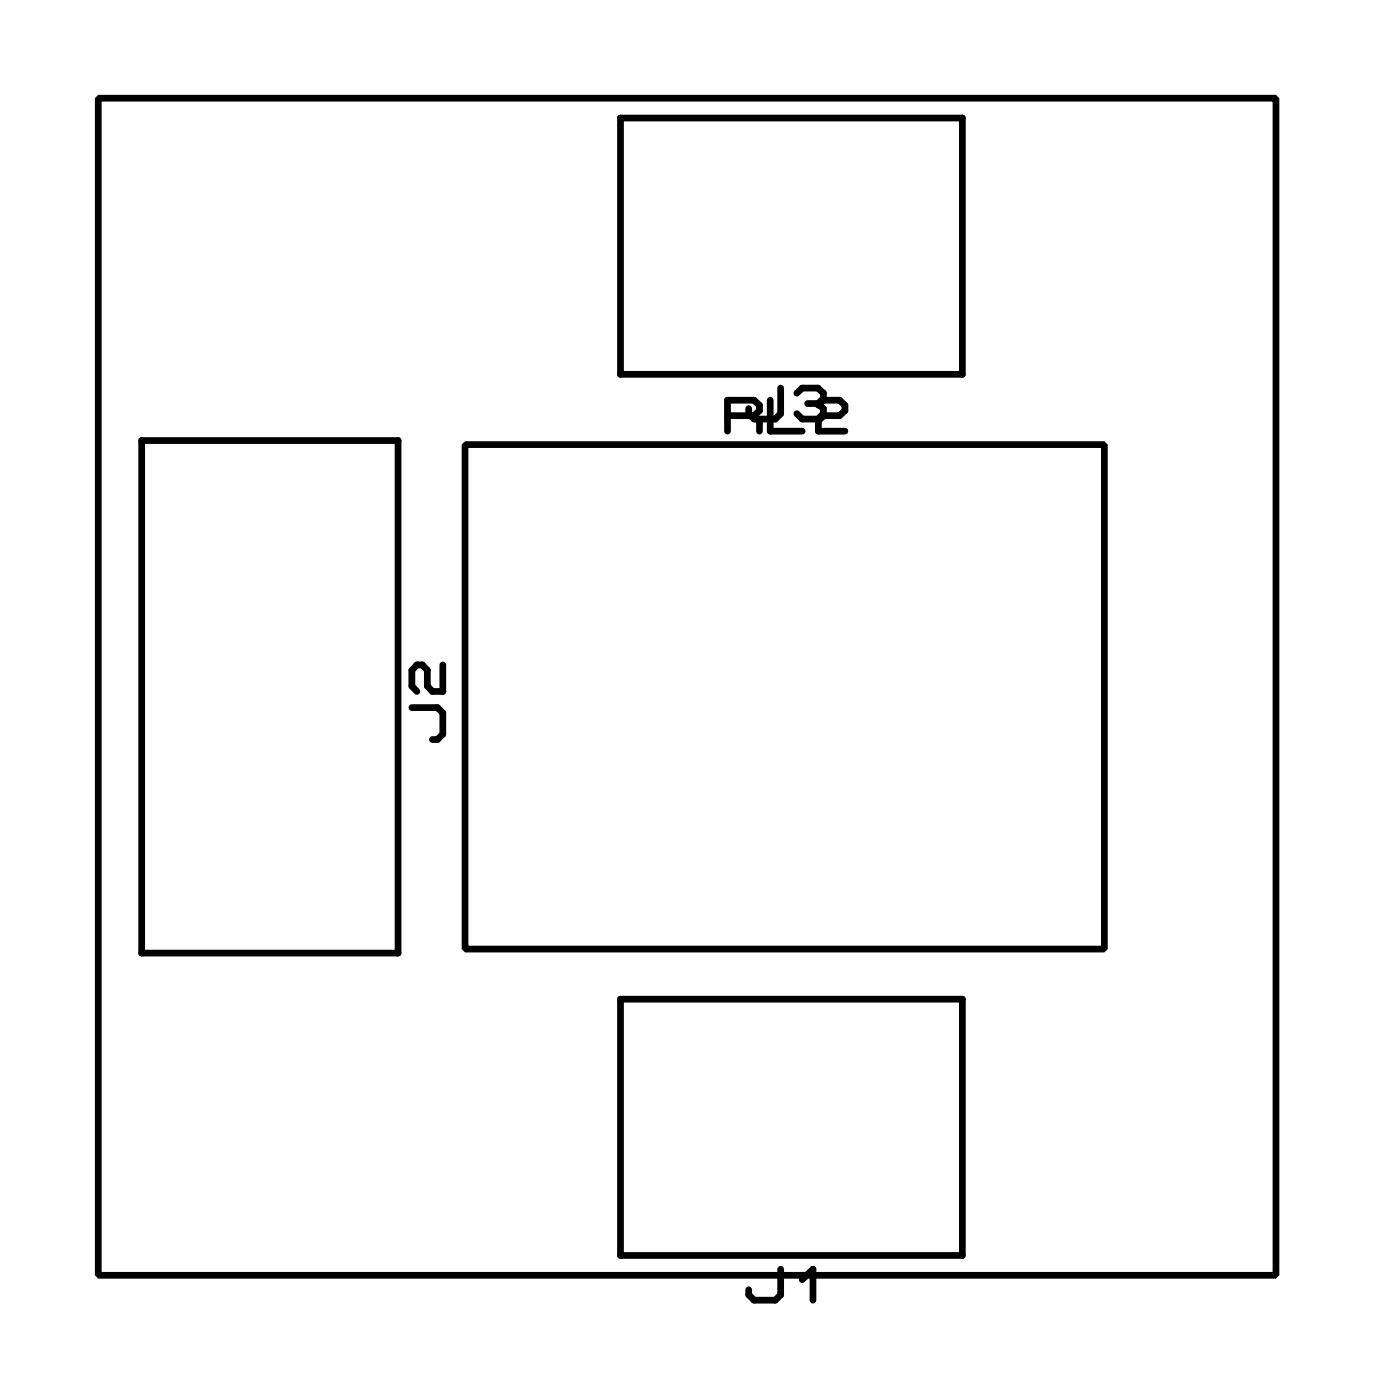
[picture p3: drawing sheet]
<svg xmlns="http://www.w3.org/2000/svg" width="41mm" height="42mm" viewBox="0 0 41 42" stroke-linecap="round" stroke-linejoin="round" font-family="sans-serif">
<g fill="none" stroke="#000" stroke-width=".2">
<path d="M2.9 2.9h35v35h-35zM4.2 13.1h7.6v15.2h-7.6zM13.2 19.8v.8h-.4l-.1-.2v-.5l-.2-.1h-.1l-.2 .1v.5l.2 .2M13.8 13.2h19v15h-19zM18.4 3.5h10.2v7.6h-10.2zM21.6 12.4h.8M22.4 12.4l.2-.2v-.2l-.2-.1h-.8v.9M22.4 12.4l.2 .1v.3M22.9 11.9v.9h.9M23.2 11.5v.8l-.2 .2h-.6l-.2-.2v-.2M23.7 11.7l.1-.2h.5l.2 .2v.1l-.2 .2M24 12h.3"/>
<path d="M24.3 12l.2 .1v.2l-.2 .2h-.5l-.1-.2M24.3 12l.2-.1h.4l.2 .1v.2l-.2 .2h-.4l-.2 .1v.3h.8M12.2 21h.8l.2 .2v.6l-.2 .2h-.2M18.4 29.7h10.2v7.6h-10.2zM23.2 37.7v.8l-.2 .2h-.6l-.2-.2v-.2M23.8 38l.4-.3v1"/>
</g>
</svg>
